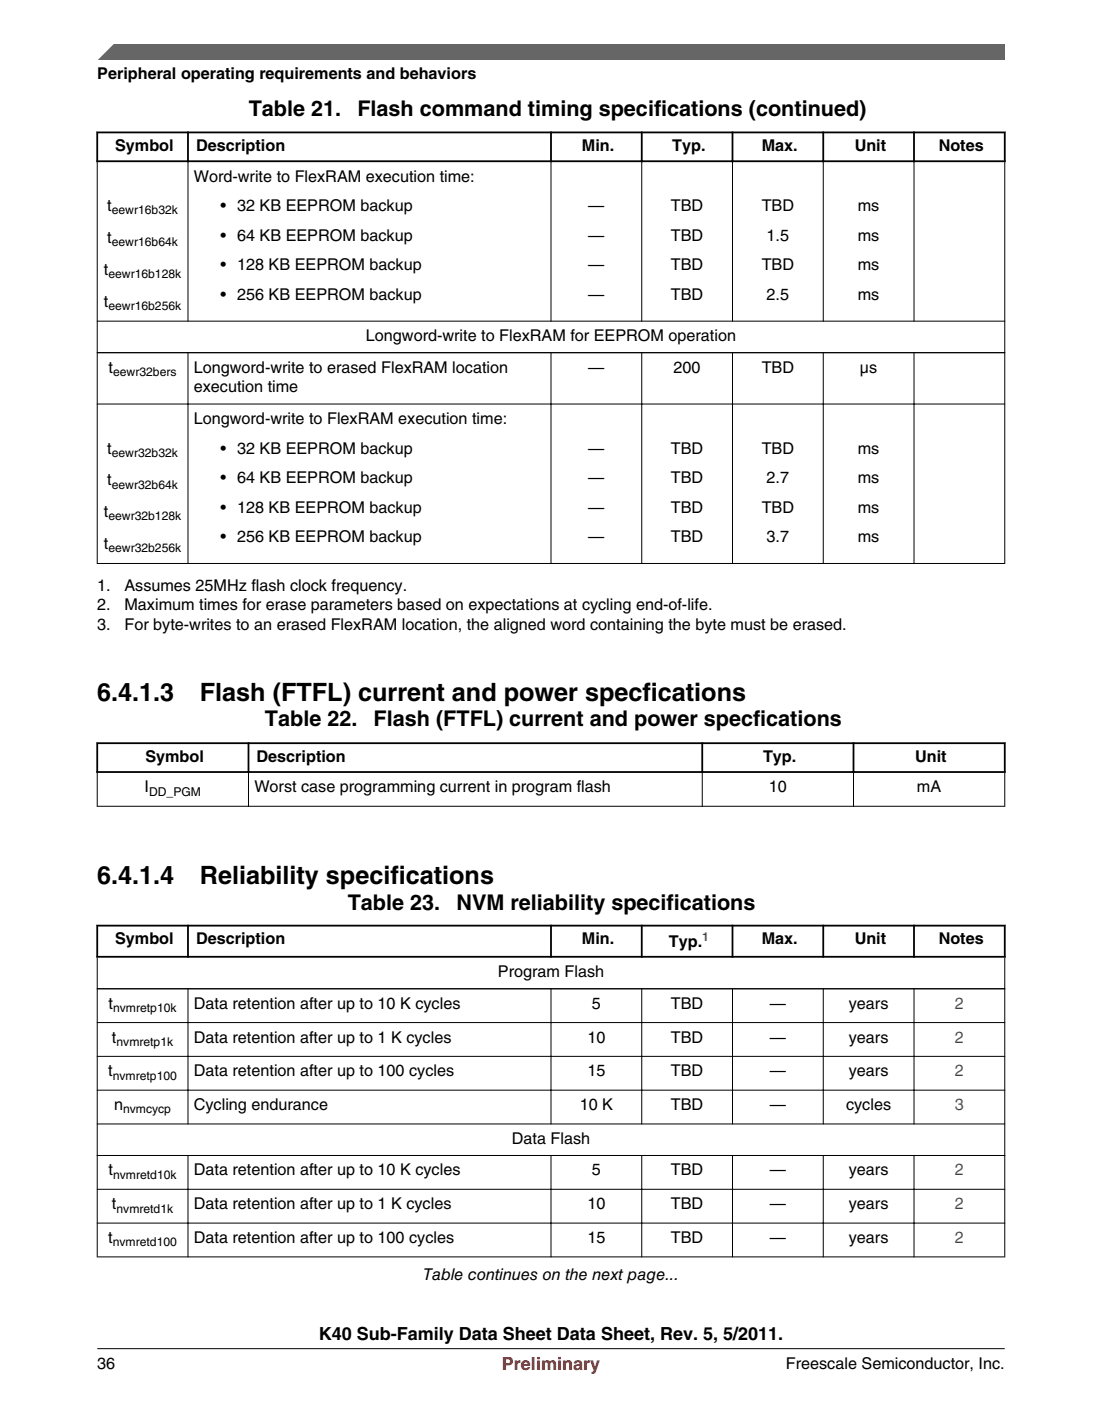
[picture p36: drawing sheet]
<svg xmlns="http://www.w3.org/2000/svg" width="216mm" height="274mm" viewBox="0 0 216 274" stroke-linecap="round" stroke-linejoin="round" font-family="sans-serif">
<defs><g id="words">
<g font-size="4.9">
<text x="19.1" y="137.3">6.4.1.3</text>
<text x="39.2" y="137.3">Flash (FTFL) current and power specfications</text>
<text x="19" y="173.2">6.4.1.4</text>
<text x="39.2" y="173.2">Reliability specifications</text>
</g>
<g font-size="4.2">
<text x="48.7" y="22.6">Table 21.</text>
<text x="70" y="22.6">Flash command timing specifications (continued)</text>
<text x="51.9" y="142.2">Table 22.</text>
<text x="73.2" y="142.2">Flash (FTFL) current and power specfications</text>
<text x="68.1" y="178.1">Table 23.</text>
<text x="89.4" y="178.1">NVM reliability specifications</text>
</g>
<text font-size="3.5" x="62.5" y="262.3">K40 Sub-Family Data Sheet Data Sheet, Rev. 5, 5/2011.</text>
<text font-size="3.5" fill="#f00" x="98.3" y="268.2">Preliminary</text>
<g font-size="3.2">
<text x="19" y="15.5">Peripheral operating requirements and behaviors</text>
<text x="22.6" y="29.6">Symbol</text>
<text x="38.4" y="29.6">Description</text>
<text x="114" y="29.6">Min.</text>
<text x="131.7" y="29.6">Typ.</text>
<text x="149.2" y="29.6">Max.</text>
<text x="167.4" y="29.6">Unit</text>
<text x="183.9" y="29.6">Notes</text>
<text x="38" y="35.6">Word-write to FlexRAM execution time:</text>
<text x="21" y="41.4">t</text>
<text x="43.2" y="41.4">• 32 KB EEPROM backup</text>
<text x="115.3" y="41.4">—</text>
<text x="131.4" y="41.4">TBD</text>
<text x="149.2" y="41.4">TBD</text>
<text x="168.1" y="41.4">ms</text>
<text x="21" y="47.6">t</text>
<text x="43.2" y="47.1">• 64 KB EEPROM backup</text>
<text x="115.3" y="47.1">—</text>
<text x="131.4" y="47.1">TBD</text>
<text x="150.2" y="47.1">1.5</text>
<text x="168.1" y="47.1">ms</text>
<text x="20.4" y="53.8">t</text>
<text x="43.2" y="52.9">• 128 KB EEPROM backup</text>
<text x="115.3" y="52.9">—</text>
<text x="131.4" y="52.9">TBD</text>
<text x="149.2" y="52.9">TBD</text>
<text x="168.1" y="52.9">ms</text>
<text x="43.2" y="58.7">• 256 KB EEPROM backup</text>
<text x="115.3" y="58.7">—</text>
<text x="131.4" y="58.7">TBD</text>
<text x="150.2" y="58.7">2.5</text>
<text x="168.1" y="58.7">ms</text>
<text x="20.4" y="60">t</text>
<text x="71.7" y="66.8">Longword-write to FlexRAM for EEPROM operation</text>
<text x="21.3" y="73">t</text>
<text x="38" y="73">Longword-write to erased FlexRAM location</text>
<text x="38" y="76.8">execution time</text>
<text x="115.3" y="73">—</text>
<text x="132" y="73">200</text>
<text x="149.2" y="73">TBD</text>
<text x="168.5" y="73">μs</text>
<text x="38" y="83">Longword-write to FlexRAM execution time:</text>
<text x="21" y="88.8">t</text>
<text x="43.2" y="88.8">• 32 KB EEPROM backup</text>
<text x="115.3" y="88.8">—</text>
<text x="131.4" y="88.8">TBD</text>
<text x="149.2" y="88.8">TBD</text>
<text x="168.1" y="88.8">ms</text>
<text x="21" y="95">t</text>
<text x="43.2" y="94.6">• 64 KB EEPROM backup</text>
<text x="115.3" y="94.6">—</text>
<text x="131.4" y="94.6">TBD</text>
<text x="150.2" y="94.6">2.7</text>
<text x="168.1" y="94.6">ms</text>
<text x="20.4" y="101.3">t</text>
<text x="43.2" y="100.4">• 128 KB EEPROM backup</text>
<text x="115.3" y="100.4">—</text>
<text x="131.4" y="100.4">TBD</text>
<text x="149.2" y="100.4">TBD</text>
<text x="168.1" y="100.4">ms</text>
<text x="20.4" y="107.5">t</text>
<text x="43.2" y="106.2">• 256 KB EEPROM backup</text>
<text x="115.3" y="106.2">—</text>
<text x="131.4" y="106.2">TBD</text>
<text x="150.2" y="106.2">3.7</text>
<text x="168.1" y="106.2">ms</text>
<text x="19" y="115.7">1.</text>
<text x="19" y="119.5">2.</text>
<text x="24.4" y="115.7">Assumes 25MHz flash clock frequency.</text>
<text x="24.4" y="119.5">Maximum times for erase parameters based on expectations at cycling end-of-life.</text>
<text x="19" y="123.4">3.</text>
<text x="24.4" y="123.4">For byte-writes to an erased FlexRAM location, the aligned word containing the byte must be erased.</text>
<text x="28.5" y="149.2">Symbol</text>
<text x="50.3" y="149.2">Description</text>
<text x="149.5" y="149.2">Typ.</text>
<text x="179.3" y="149.2">Unit</text>
<text x="28.3" y="155.2">I</text>
<text x="49.8" y="155.2">Worst case programming current in program flash</text>
<text x="150.6" y="155.2">10</text>
<text x="179.7" y="155.2">mA</text>
<text x="22.6" y="184.9">Symbol</text>
<text x="38.4" y="184.9">Description</text>
<text x="114" y="184.9">Min.</text>
<text x="131" y="185.3">Typ.</text>
<text x="149.2" y="184.9">Max.</text>
<text x="167.4" y="184.9">Unit</text>
<text x="183.9" y="184.9">Notes</text>
<text x="97.5" y="191.3">Program Flash</text>
<text x="21.3" y="197.5">t</text>
<text x="38" y="197.5">Data retention after up to 10 K cycles</text>
<text x="116" y="197.5">5</text>
<text x="131.4" y="197.5">TBD</text>
<text x="150.8" y="197.5">—</text>
<text x="166.3" y="197.5">years</text>
<text x="21.9" y="204.1">t</text>
<text x="38" y="204.1">Data retention after up to 1 K cycles</text>
<text x="115.1" y="204.1">10</text>
<text x="131.4" y="204.1">TBD</text>
<text x="150.8" y="204.1">—</text>
<text x="166.3" y="204.1">years</text>
<text x="21.2" y="210.8">t</text>
<text x="38" y="210.8">Data retention after up to 100 cycles</text>
<text x="115.1" y="210.8">15</text>
<text x="131.4" y="210.8">TBD</text>
<text x="150.8" y="210.8">—</text>
<text x="166.3" y="210.8">years</text>
<text x="22.4" y="217.4">n</text>
<text x="38" y="217.4">Cycling endurance</text>
<text x="113.6" y="217.4">10 K</text>
<text x="131.4" y="217.4">TBD</text>
<text x="150.8" y="217.4">—</text>
<text x="165.8" y="217.4">cycles</text>
<text x="100.3" y="224">Data Flash</text>
<text x="21.3" y="230.2">t</text>
<text x="38" y="230.2">Data retention after up to 10 K cycles</text>
<text x="116" y="230.2">5</text>
<text x="131.4" y="230.2">TBD</text>
<text x="150.8" y="230.2">—</text>
<text x="166.3" y="230.2">years</text>
<text x="21.9" y="236.8">t</text>
<text x="38" y="236.8">Data retention after up to 1 K cycles</text>
<text x="115.1" y="236.8">10</text>
<text x="131.4" y="236.8">TBD</text>
<text x="150.8" y="236.8">—</text>
<text x="166.3" y="236.8">years</text>
<text x="21.2" y="243.4">t</text>
<text x="38" y="243.4">Data retention after up to 100 cycles</text>
<text x="115.1" y="243.4">15</text>
<text x="131.4" y="243.4">TBD</text>
<text x="150.8" y="243.4">—</text>
<text x="166.3" y="243.4">years</text>
<text x="82.9" y="250.7">Table continues on the next page...</text>
<text x="19.1" y="268">36</text>
<text x="154" y="268">Freescale Semiconductor, Inc.</text>
</g>
<g font-size="3.2" fill="#00f">
<text x="187.1" y="197.5">2</text>
<text x="187.1" y="204.1">2</text>
<text x="187.1" y="210.8">2</text>
<text x="187.1" y="217.4">3</text>
<text x="187.1" y="230.2">2</text>
<text x="187.1" y="236.8">2</text>
<text x="187.1" y="243.4">2</text>
</g>
<g font-size="2.4">
<text x="21.9" y="42">eewr16b32k</text>
<text x="21.9" y="48.2">eewr16b64k</text>
<text x="21.2" y="54.5">eewr16b128k</text>
<text x="21.2" y="60.7">eewr16b256k</text>
<text x="22.2" y="73.6">eewr32bers</text>
<text x="21.9" y="89.4">eewr32b32k</text>
<text x="21.9" y="95.7">eewr32b64k</text>
<text x="21.2" y="101.9">eewr32b128k</text>
<text x="21.2" y="108.1">eewr32b256k</text>
<text x="29.2" y="155.8">DD_PGM</text>
<text x="22.2" y="198.2">nvmretp10k</text>
<text x="22.8" y="204.8">nvmretp1k</text>
<text x="22.1" y="211.4">nvmretp100</text>
<text x="24.1" y="218">nvmcycp</text>
<text x="22.2" y="230.8">nvmretd10k</text>
<text x="22.8" y="237.4">nvmretd1k</text>
<text x="22.1" y="244">nvmretd100</text>
</g>
<text font-size="2.4" fill="#00f" x="137.6" y="184.3">1</text>
</g></defs>
<path d="M18.9 25.9h178.1M18.9 31.6h178.1M19 25.8v5.9M36.8 25.8v5.9M107.9 25.8v5.9M125.7 25.8v5.9M143.5 25.8v5.9M161.3 25.8v5.9M179.1 25.8v5.9M196.8 25.8v5.9" fill="none" stroke="#000" stroke-width=".35"/>
<g fill="none" stroke="#000" stroke-width=".2">
<path d="M19 31.7v78.7M36.8 31.4v31.6M107.9 31.4v31.6M125.7 31.4v31.6M143.5 31.4v31.6M161.3 31.4v31.6M179.1 31.4v31.6M196.8 31.7v78.7M19 69.1h177.9M19 79.1h177.9M19 62.9h177.9M36.8 69v41.4"/>
<path d="M107.9 69v41.4M125.7 69v41.4M143.5 69v41.4M161.3 69v41.4M179.1 69v41.4M19 110.3h177.9"/>
</g>
<g fill="#fff">
<path d="M19 138.6h177.8v21.1h-177.8z" fill-rule="evenodd"/>
<path d="M19.2 145.7h29.3v5.3h-29.3z" fill-rule="evenodd"/>
<path d="M48.9 145.7h88.5v5.3h-88.5z" fill-rule="evenodd"/>
<path d="M137.8 145.7h29.2v5.3h-29.2z" fill-rule="evenodd"/>
<path d="M167.4 145.7h29.3v5.3h-29.3z" fill-rule="evenodd"/>
<path d="M19.1 151.3h29.5v6.5h-29.5z" fill-rule="evenodd"/>
<path d="M48.8 151.3h88.7v6.5h-88.7z" fill-rule="evenodd"/>
<path d="M137.7 151.3h29.4v6.5h-29.4z" fill-rule="evenodd"/>
<path d="M167.3 151.3h29.5v6.5h-29.5z" fill-rule="evenodd"/>
</g>
<path d="M18.9 145.5h178.1M18.9 151.2h178.1M19 145.3v6M48.7 145.3v6M137.6 145.3v6M167.2 145.3v6M196.8 145.3v6" fill="none" stroke="#000" stroke-width=".35"/>
<path d="M19 157.9h177.9M19 151.3v6.7M48.7 151v7M137.6 151v7M167.2 151v7M196.8 151.3v6.7" fill="none" stroke="#000" stroke-width=".2"/>
<g fill="#fff">
<path d="M19 174.5h177.8v77.3h-177.8z" fill-rule="evenodd"/>
<path d="M19.2 181.4h17.5v5.8h-17.5z" fill-rule="evenodd"/>
<path d="M37 181.4h70.8v5.8h-70.8z" fill-rule="evenodd"/>
<path d="M108.1 181.4h17.5v5.8h-17.5z" fill-rule="evenodd"/>
<path d="M125.9 181.4h17.4v5.8h-17.4z" fill-rule="evenodd"/>
<path d="M143.7 181.4h17.4v5.8h-17.4z" fill-rule="evenodd"/>
<path d="M161.5 181.4h17.4v5.8h-17.4z" fill-rule="evenodd"/>
<path d="M179.2 181.4h17.5v5.8h-17.5z" fill-rule="evenodd"/>
<path d="M19.1 187.5h177.7v6h-177.7z" fill-rule="evenodd"/>
<path d="M19.1 193.7h17.6v6.4h-17.6z" fill-rule="evenodd"/>
<path d="M36.9 193.7h71v6.4h-71z" fill-rule="evenodd"/>
<path d="M108 193.7h17.6v6.4h-17.6z" fill-rule="evenodd"/>
<path d="M125.8 193.7h17.6v6.4h-17.6z" fill-rule="evenodd"/>
<path d="M143.6 193.7h17.6v6.4h-17.6z" fill-rule="evenodd"/>
<path d="M161.4 193.7h17.6v6.4h-17.6z" fill-rule="evenodd"/>
<path d="M179.2 193.7h17.6v6.4h-17.6z" fill-rule="evenodd"/>
<path d="M19.1 200.3h17.6v6.5h-17.6z" fill-rule="evenodd"/>
<path d="M36.9 200.3h71v6.5h-71z" fill-rule="evenodd"/>
<path d="M108 200.3h17.6v6.5h-17.6z" fill-rule="evenodd"/>
<path d="M125.8 200.3h17.6v6.5h-17.6z" fill-rule="evenodd"/>
<path d="M143.6 200.3h17.6v6.5h-17.6z" fill-rule="evenodd"/>
<path d="M161.4 200.3h17.6v6.5h-17.6z" fill-rule="evenodd"/>
<path d="M179.2 200.3h17.6v6.5h-17.6z" fill-rule="evenodd"/>
<path d="M19.1 206.9h17.6v6.5h-17.6z" fill-rule="evenodd"/>
<path d="M36.9 206.9h71v6.5h-71z" fill-rule="evenodd"/>
<path d="M108 206.9h17.6v6.5h-17.6z" fill-rule="evenodd"/>
<path d="M125.8 206.9h17.6v6.5h-17.6z" fill-rule="evenodd"/>
<path d="M143.6 206.9h17.6v6.5h-17.6z" fill-rule="evenodd"/>
<path d="M161.4 206.9h17.6v6.5h-17.6z" fill-rule="evenodd"/>
<path d="M179.2 206.9h17.6v6.5h-17.6z" fill-rule="evenodd"/>
<path d="M19.1 213.5h17.6v6.5h-17.6z" fill-rule="evenodd"/>
<path d="M36.9 213.5h71v6.5h-71z" fill-rule="evenodd"/>
<path d="M108 213.5h17.6v6.5h-17.6z" fill-rule="evenodd"/>
<path d="M125.8 213.5h17.6v6.5h-17.6z" fill-rule="evenodd"/>
<path d="M143.6 213.5h17.6v6.5h-17.6z" fill-rule="evenodd"/>
<path d="M161.4 213.5h17.6v6.5h-17.6z" fill-rule="evenodd"/>
<path d="M179.2 213.5h17.6v6.5h-17.6z" fill-rule="evenodd"/>
<path d="M19.1 220.2h177.7v6h-177.7z" fill-rule="evenodd"/>
<path d="M19.1 226.3h17.6v6.5h-17.6z" fill-rule="evenodd"/>
<path d="M36.9 226.3h71v6.5h-71z" fill-rule="evenodd"/>
<path d="M108 226.3h17.6v6.5h-17.6z" fill-rule="evenodd"/>
<path d="M125.8 226.3h17.6v6.5h-17.6z" fill-rule="evenodd"/>
<path d="M143.6 226.3h17.6v6.5h-17.6z" fill-rule="evenodd"/>
<path d="M161.4 226.3h17.6v6.5h-17.6z" fill-rule="evenodd"/>
<path d="M179.2 226.3h17.6v6.5h-17.6z" fill-rule="evenodd"/>
<path d="M19.1 233h17.6v6.4h-17.6z" fill-rule="evenodd"/>
<path d="M36.9 233h71v6.4h-71z" fill-rule="evenodd"/>
<path d="M108 233h17.6v6.4h-17.6z" fill-rule="evenodd"/>
<path d="M125.8 233h17.6v6.4h-17.6z" fill-rule="evenodd"/>
<path d="M143.6 233h17.6v6.4h-17.6z" fill-rule="evenodd"/>
<path d="M161.4 233h17.6v6.4h-17.6z" fill-rule="evenodd"/>
<path d="M179.2 233h17.6v6.4h-17.6z" fill-rule="evenodd"/>
<path d="M19.1 239.6h17.6v6.4h-17.6z" fill-rule="evenodd"/>
<path d="M36.9 239.6h71v6.4h-71z" fill-rule="evenodd"/>
<path d="M108 239.6h17.6v6.4h-17.6z" fill-rule="evenodd"/>
<path d="M125.8 239.6h17.6v6.4h-17.6z" fill-rule="evenodd"/>
<path d="M143.6 239.6h17.6v6.4h-17.6z" fill-rule="evenodd"/>
<path d="M161.4 239.6h17.6v6.4h-17.6z" fill-rule="evenodd"/>
<path d="M179.2 239.6h17.6v6.4h-17.6z" fill-rule="evenodd"/>
</g>
<path d="M18.9 181.2h178.1M18.9 187.3h178.1M19 181.1v6.4M36.8 181.1v6.4M107.9 181.1v6.4M125.7 181.1v6.4M143.5 181.1v6.4M161.3 181.1v6.4M179.1 181.1v6.4M196.8 181.1v6.4" fill="none" stroke="#000" stroke-width=".35"/>
<g fill="none" stroke="#000" stroke-width=".2">
<path d="M19 193.6h177.9M19 187.5v58.7M36.8 193.5v26.7M107.9 193.5v26.7M125.7 193.5v26.7M143.5 193.5v26.7M161.3 193.5v26.7M179.1 193.5v26.7M196.8 187.5v58.7M19 200.2h177.9M19 206.8h177.9M19 213.5h177.9"/>
<path d="M19 226.2h177.9M19 232.9h177.9M19 239.5h177.9M19 220.1h177.9M36.8 226.2v20M107.9 226.2v20M125.7 226.2v20M143.5 226.2v20M161.3 226.2v20M179.1 226.2v20M19 246.1h177.9"/>
</g>
<path d="M19 11.7l5.7-3.1 172.2 .1v3z" fill="#666"/>
<path d="M22.5 8.6l-3.1 3.1" fill="none" stroke="#666" stroke-width=".28"/>
<path d="M19 264.1h177.8" fill="none" stroke="#000" stroke-width=".2"/>
<use href="#words"/>
</svg>
